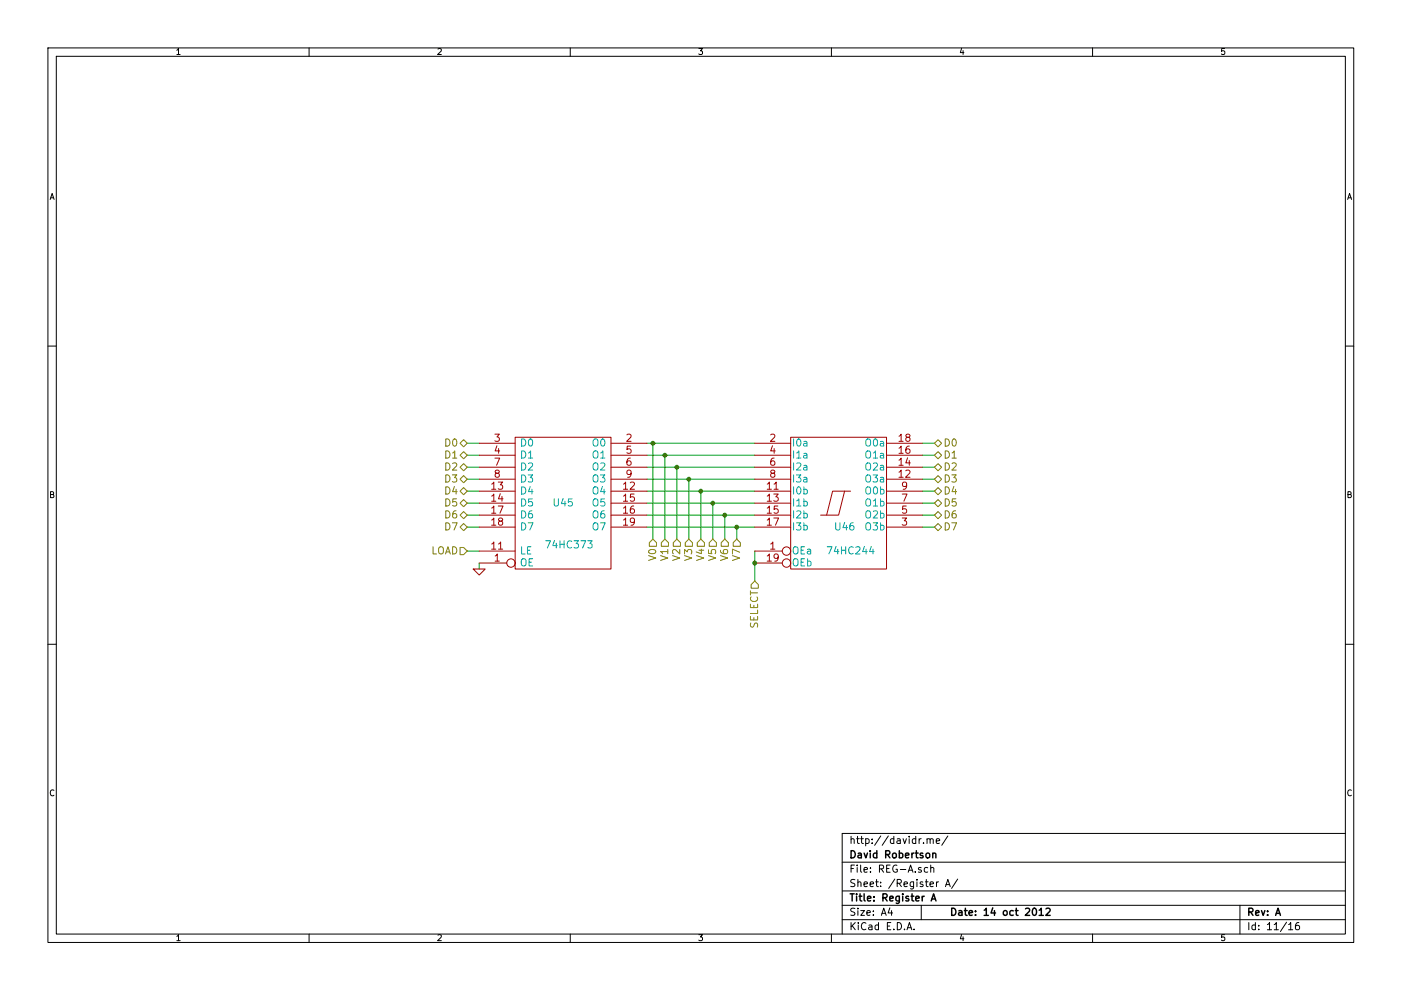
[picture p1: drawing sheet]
<svg xmlns="http://www.w3.org/2000/svg" width="297mm" height="210mm" viewBox="0 0 297 210" stroke-linecap="round" stroke-linejoin="round" font-family="sans-serif">
<g fill="none" stroke="#000" stroke-width=".21">
<path d="M10.2 10.2h276.8v189.6h-276.8zM11.9 11.9h273.3v186.1h-273.3zM37.5 10.7l.3-.4v1.3M37.5 11.6h.7M65.5 10.2v1.7M92.9 10.4l.4-.1 .3 .4-.8 .9h.8M120.9 10.2v1.7M148.2 10.3h.7l-.4 .5 .4 .1v.5l-.2 .2-.5-.2M176.3 10.2v1.7M203.9 10.2l-.3 1h.8M204.2 10.7v.9M231.6 10.2v1.7"/>
<path d="M259.6 10.3h-.6v.6l.2-.1 .4 .1v.5l-.1 .2-.5-.2M10.6 42.3l.4-1.3 .5 1.3M10.8 41.9h.6M285.7 42.3l.4-1.3 .5 1.3M285.9 41.9h.5M10.2 73.4h1.7M285.2 73.4h1.8M10.7 104.9l.6-.1v-.4l-.6-.2v1.3h.5l.2-.4-.2-.2M285.8 104.9l.5-.1 .1-.4-.6-.2v1.3h.5l.2-.4-.3-.2M10.2 136.6h1.7M285.2 136.6h1.8M11.4 167.6a.55 .55 0 0 0-.7 .1 .55 .55 0 0 0 0 .7l.4 .3 .3-.1"/>
<path d="M180.4 178l.1-.1a.36 .36 0 0 1 .6 .2v.7M180.4 177.3v1.5M181.6 177.8h.6M181.8 177.3v1.3l.4 .2M182.5 177.8h.6M182.7 177.3v1.3l.4 .2M183.5 177.9l.5-.1 .3 .3-.1 .6-.2 .1h-.5M183.5 177.8v1.5M184.9 178.7v.1M184.9 177.9v.2M186.7 177.2l-1.3 2M188.3 177.2l-1.3 2"/>
<path d="M189.5 177.9l-.4-.1-.3 .3v.6l.3 .1h.4M189.5 177.3v1.5M190.2 177.9h.6l.1 .9M190.9 178.2l-.7 .1a.3 .3 0 0 0 .2 .5h.5M191.5 177.8l.3 1 .4-1M192.8 177.3v.2M192.8 177.8v1M194.2 177.9l-.5-.1-.3 .3 .1 .6 .2 .1h.5M194.2 177.3v1.5M194.9 177.8v1M195.3 177.8l-.4 .3M195.8 178.7v.1"/>
<path d="M196.5 178l.1-.1a.36 .36 0 0 1 .6 .2v.7M196.5 177.8v1M197.2 178.1a.35 .35 0 0 1 .3-.3 .35 .35 0 0 1 .4 .3v.7M198.5 178.3l.7-.1v-.3l-.5-.1-.2 .3 .1 .7h.6M201 177.2l-1.3 2M285.2 176.7h-106.6v21.3M286.5 167.6a.55 .55 0 0 0-.7 .1 .55 .55 0 0 0 0 .7l.4 .3 .3-.1M37.5 198.6l.3-.4v1.2M37.5 199.4h.7M65.5 198v1.8M92.9 198.3l.4-.1 .3 .4-.8 .8h.8M120.9 198v1.8"/>
<path d="M148.2 198.2h.7l-.4 .5 .4 .1v.5l-.2 .1-.5-.1M176.3 198v1.8M178.6 182.8h106.6M178.6 188.9h106.6M178.6 195h106.6M178.6 191.9h106.6M180.4 195.6v1.5M180.4 184.2h.5M180.7 196.3l.6 .8M181.2 183.4h-.8v1.5M181.3 192.6h-.6l-.3 .3 .1 .3 .7 .3v.5l-.3 .1-.5-.1M181.3 186.5h-.6l-.3 .3 .1 .3 .7 .3v.5l-.3 .1-.5-.1"/>
<path d="M181.3 195.6l-.9 .9M181.7 183.4v.2M181.7 183.9v1M181.9 192.6v.1M181.9 187.1l.1-.1a.36 .36 0 0 1 .5 .2v.8M181.9 186.5v1.5M181.9 193.1v1M182 195.6v.2M182 196.1v1M182.5 183.4v1.3l.2 .2M182.5 193.1h.8l-.8 1h.8M183.2 184.4l.7-.1-.1-.3-.4-.1-.2 .3 .1 .7h.5"/>
<path d="M183.2 187.5l.7-.1-.1-.4h-.4l-.2 .2 .1 .7h.5M183.6 195.8a.72 .72 0 0 0-1 .5 .72 .72 0 0 0 .7 .8l.3-.1M183.8 193.6l.7-.2v-.3h-.5l-.2 .2 .1 .7h.6M184.2 196.2h.6l.1 .9M184.5 187.5l.7-.1-.1-.4h-.4l-.2 .2 .1 .7h.5M184.6 184.8v.1M184.6 184v.2M184.9 196.5l-.7 .1a.3 .3 0 0 0 .2 .5h.5M185.2 194v.1M185.2 193.1v.2M185.6 187h.6M185.9 186.5v1.3l.3 .2"/>
<path d="M186.3 196.2l-.5-.1-.3 .3 .1 .6 .2 .1h.5M186.3 195.6v1.5M186.5 184.2h.7l.2-.3-.1-.3-.3-.2h-.5v1.5M186.7 187.9v.1M186.7 187v.2M186.8 184.2l.6 .7M186.9 194.1l.5-1.5 .5 1.5M187 193.6h.7M188 184.2h.5M188.1 196.3h.5M188.7 192.5l-.4 1.1h1M188.7 183.4h-.7v1.5h.7"/>
<path d="M188.9 195.6h-.8v1.5h.8M189 193.1v1M189.5 197v.1M189.7 186.4l-1.3 2M190.2 183.5a.7 .7 0 0 0-.9 .7 .7 .7 0 0 0 .9 .6v-.5h-.3M190.2 187.3l.8-.1 .1-.2-.1-.4-.2-.1h-.6v1.5M190.2 195.6a.77 .77 0 0 1 .9 .8 .77 .77 0 0 1-.9 .7zM190.6 187.3l.5 .7M190.9 184.4h1.1M191.7 187.5l.7-.1-.1-.4h-.4l-.2 .2v.7h.6M191.8 197v.1M192.3 197.1l.5-1.5 .5 1.5"/>
<path d="M192.4 196.7h.8M192.6 184.9l.5-1.5 .5 1.5M192.7 184.5h.7M193.7 187v1.2l-.3 .3-.4-.1M193.7 187h-.4l-.3 .3v.6l.3 .1 .4-.1M193.8 197v.1M194.1 184.8v.1M194.4 186.5v.1M194.4 187v1M195.3 184l-.4-.1-.2 .3 .1 .2 .5 .1v.4h-.6M195.3 191.9v3.1M195.7 187h-.4l-.2 .2v.2l.6 .2v.3h-.6"/>
<path d="M196.2 187h.6M196.4 186.5v1.3l.4 .2M196.7 184l-.4-.1-.3 .3v.6l.3 .1h.4M197.2 187.5l.7-.1-.1-.4h-.4l-.2 .2 .1 .7h.5M197.3 184.1l.1-.1a.36 .36 0 0 1 .6 .2v.7M197.3 183.4v1.5M198.6 187v1M199 187l-.4 .3M200.5 188l.5-1.5 .5 1.5M200.6 187.6h.7M203 186.4l-1.2 2M203.9 198.1l-.3 .9h.8"/>
<path d="M204.2 198.6v.8M231.6 198v1.8M259.6 198.2h-.6v.6l.2-.1 .4 .1v.5l-.1 .1-.5-.1M262.9 191.9v6.1M264.8 195.6v1.5M266.2 196.2l-.5-.1-.3 .3 .1 .6 .2 .1h.5M266.2 195.6v1.5M266.9 197v.1M266.9 196.2v.1M268.7 196l.5-.4v1.5M268.7 197.1h.9M270.2 196l.4-.4v1.5"/>
<path d="M270.2 197.1h.8M272.8 195.5l-1.3 2M273.2 196l.5-.4v1.5M273.2 197.1h.9M275.4 195.6l-.4 .1a.99 .99 0 0 0 0 1.4l.5-.1v-.5l-.3-.3-.4 .1-.1 .2"/>
</g>
<g fill="none" stroke="#000" stroke-width=".3">
<path d="M180.2 189.5h.9M180.4 180.4a.77 .77 0 0 1 .9 .7 .77 .77 0 0 1-.9 .8zM180.7 189.5v1.5M181.6 189.5v.2M181.6 190v1M182 180.9h.5l.1 1M182.1 190h.6M182.3 189.5v1.3l.4 .2M182.6 181.3l-.6 .1a.3 .3 0 0 0 .1 .5l.5-.1M183.2 189.5v1.3l.2 .2M183.2 180.9l.4 1 .3-1M183.9 190.5l.8-.1-.1-.3-.4-.1-.3 .2 .1 .8h.6"/>
<path d="M184.5 180.4v.1M184.5 180.9v1M185.3 190.9v.1M185.3 190.1v.1M185.9 180.9h-.4l-.3 .3v.6l.3 .1 .4-.1M185.9 180.4v1.5M187.2 190.3l.7-.1 .2-.2-.1-.3-.2-.2h-.6v1.5M187.6 190.3l.5 .7M187.8 181.2l.7-.1 .2-.2-.1-.4-.2-.1h-.6v1.5M188.2 181.2l.5 .7M188.6 190.5l.8-.1-.1-.3-.4-.1-.3 .2 .1 .8h.6M189.4 180.9h.3l.3 .3v.4l-.3 .3-.5-.3z"/>
<path d="M190.7 190v1.3l-.3 .2h-.4M190.7 190.1l-.5-.1-.3 .3 .1 .6 .2 .1h.5M190.7 180.9h.4l.3 .3-.1 .6-.2 .1-.4-.1M190.7 180.4v1.5M191.4 189.5v.2M191.4 190v1M192 181.4l.7-.1-.1-.4h-.4l-.2 .2v.7h.6M192.6 190.1l-.3-.1-.3 .2 .1 .2 .5 .2v.4h-.6M193.2 190h.6M193.3 180.9v1M193.4 189.5v1.3l.4 .2M193.8 180.9l-.5 .3"/>
<path d="M194.1 180.9h.6M194.2 190.5l.7-.1-.1-.3-.4-.1-.2 .2v.8h.6M194.3 180.4v1.3l.4 .2M195.5 190v1M195.7 180.9h-.4l-.2 .2v.2l.6 .2v.3h-.6M196 190l-.5 .3M196.4 181l.2-.1 .5 .1v.8l-.3 .1-.4-.1zM197.4 191l.5-1.5 .6 1.5M197.6 190.6h.7M197.8 181v-.1a.36 .36 0 0 1 .6 .2v.8M197.8 180.9v1M201.8 192.6a.77 .77 0 0 1 .9 .7 .77 .77 0 0 1-.9 .8z"/>
<path d="M203.3 193.1h.6l.1 1M204 193.4l-.7 .2a.3 .3 0 0 0 .2 .5l.5-.1M204.5 193.1h.6M204.7 192.6v1.3l.4 .2M205.5 193.6l.7-.2-.1-.3h-.4l-.2 .2v.7h.6M206.8 194v.1M206.8 193.1v.2M208.7 193l.4-.4v1.5M208.7 194.1h.9M210.5 192.5l-.4 1.1h1M210.8 193.1v1M212.9 193.1h.3l.3 .3v.4l-.3 .3-.5-.3z"/>
<path d="M214.8 193.1h-.4l-.3 .3 .1 .6 .2 .1 .4-.1M215.3 193.1h.5M215.5 192.6v1.3l.3 .2M217.4 192.7l.6-.1 .3 .4-.9 1.1h.9M219 192.7l.3-.1a.81 .81 0 0 1 .5 .7 .81 .81 0 0 1-.5 .8l-.3-.1-.1-.5zM220.3 193l.5-.4v1.5M220.3 194.1h.9M221.8 192.7l.6-.1 .3 .4-1 1.1h1M264.8 193.4l.7-.1 .2-.2-.1-.4-.2-.1h-.6v1.5M265.2 193.4l.5 .7M266.2 193.6l.8-.2-.1-.3h-.5l-.2 .2 .1 .7h.6M267.5 193.1l.3 1 .4-1"/>
<path d="M268.8 194v.1M268.8 193.1v.2M270.5 194.1l.5-1.5 .5 1.5M270.6 193.6h.7"/>
</g>
<path d="M195.6 99.1h2.5M195.6 96.5h2.5M195.6 94h2.5M99.1 116.8h2.5M101.6 119.4v1.3M195.6 111.8h2.5M195.6 109.2h2.5M195.6 106.7h2.5M195.6 104.1h2.5M195.6 101.6h2.5" fill="none" stroke="#00a000" stroke-width=".21"/>
<circle cx="153.7" cy="109.2" r=".41" fill="#00a000"/>
<g fill="none" stroke="#00a000" stroke-width=".21">
<path d="M153.7 109.2v5.1"/>
<circle cx="153.7" cy="109.2" r=".41"/>
</g>
<circle cx="148.6" cy="104.1" r=".41" fill="#00a000"/>
<g fill="none" stroke="#00a000" stroke-width=".21">
<path d="M148.6 104.1v10.2"/>
<circle cx="148.6" cy="104.1" r=".41"/>
</g>
<circle cx="143.5" cy="99.1" r=".41" fill="#00a000"/>
<g fill="none" stroke="#00a000" stroke-width=".21">
<path d="M143.5 99.1v15.2"/>
<circle cx="143.5" cy="99.1" r=".41"/>
</g>
<circle cx="138.4" cy="94" r=".41" fill="#00a000"/>
<g fill="none" stroke="#00a000" stroke-width=".21">
<path d="M137.2 94h22.8M137.2 96.5h22.8M137.2 99.1h22.8M138.4 94v20.3M141 96.5v17.8M137.2 101.6h22.8M137.2 104.1h22.8M137.2 106.7h22.8M137.2 109.2h22.8M137.2 111.8h22.8"/>
<circle cx="138.4" cy="94" r=".41"/>
</g>
<circle cx="141" cy="96.5" r=".41" fill="#00a000"/>
<g fill="none" stroke="#00a000" stroke-width=".21">
<path d="M146.1 101.6v12.7"/>
<circle cx="141" cy="96.5" r=".41"/>
</g>
<circle cx="146" cy="101.6" r=".41" fill="#00a000"/>
<g fill="none" stroke="#00a000" stroke-width=".21">
<path d="M151.1 106.7v7.6"/>
<circle cx="146" cy="101.6" r=".41"/>
</g>
<circle cx="151.1" cy="106.7" r=".41" fill="#00a000"/>
<g fill="none" stroke="#00a000" stroke-width=".21">
<path d="M156.2 111.8v2.5"/>
<circle cx="151.1" cy="106.7" r=".41"/>
</g>
<circle cx="156.2" cy="111.8" r=".41" fill="#00a000"/>
<g fill="none" stroke="#00a000" stroke-width=".21">
<path d="M99.1 94h2.5M99.1 96.5h2.5M99.1 99.1h2.5M99.1 101.6h2.5M99.1 104.1h2.5M99.1 106.7h2.5M99.1 109.2h2.5M99.1 111.8h2.5M160 116.8v6.4"/>
<circle cx="156.2" cy="111.8" r=".41"/>
</g>
<circle cx="160" cy="119.4" r=".41" fill="#00a000"/>
<circle cx="160" cy="119.4" r=".41" fill="none" stroke="#00a000" stroke-width=".21"/>
<g fill="none" stroke="#808000" stroke-width=".21">
<path d="M94.5 93.1a.77 .77 0 0 1 .9 .7 .77 .77 0 0 1-.9 .8zM94.5 95.6a.77 .77 0 0 1 .9 .8 .77 .77 0 0 1-.9 .7zM94.5 98.1a.77 .77 0 0 1 .9 .8 .77 .77 0 0 1-.9 .8zM96 96l.4-.4v1.5M96 98.3l.5-.2 .4 .5-1 1.1h1M96 97.1h.9M96.1 93.2l.2-.1a.81 .81 0 0 1 .6 .7 .81 .81 0 0 1-.6 .8l-.2-.1-.1-.5zM98.3 93.2l.8 .8-.8 .7-.8-.7zM98.3 95.8l.8 .7-.8 .8-.8-.8zM98.3 98.3l.8 .8-.8 .7-.8-.7zM198.1 94l.8-.8 .7 .8-.7 .7zM198.1 96.5l.8-.7 .7 .7-.7 .8z"/>
<path d="M198.1 99.1l.8-.8 .7 .8-.7 .7zM200.4 93.1a.77 .77 0 0 1 .9 .7 .77 .77 0 0 1-.9 .8zM200.4 95.6a.77 .77 0 0 1 .9 .8 .77 .77 0 0 1-.9 .7zM200.4 98.1a.77 .77 0 0 1 .9 .8 .77 .77 0 0 1-.9 .8zM201.9 96l.4-.4v1.5M201.9 98.3l.5-.2 .3 .5-.9 1.1h.9M201.9 97.1h.8M202.1 93.1h.1a.81 .81 0 0 1 .6 .7 .81 .81 0 0 1-.6 .8 .98 .98 0 0 1-.1-1.5zM91.8 115.9v1.5h.8M93.2 116a.5 .5 0 0 1 .5 0 .5 .5 0 0 1 .3 .4v.8l-.4 .2a.53 .53 0 0 1-.6-.5v-.5zM94.5 117.4l.5-1.5 .5 1.5M94.5 100.7a.77 .77 0 0 1 .9 .7 .77 .77 0 0 1-.9 .8z"/>
<path d="M94.5 103.2a.77 .77 0 0 1 .9 .8 .77 .77 0 0 1-.9 .7zM94.5 105.8a.77 .77 0 0 1 .9 .7 .77 .77 0 0 1-.9 .8zM94.5 108.3a.77 .77 0 0 1 .9 .8 .77 .77 0 0 1-.9 .7zM94.5 110.8a.77 .77 0 0 1 .9 .8 .77 .77 0 0 1-.9 .8zM94.6 117h.7M95.9 100.7h1l-.6 .6 .5 .1v.7l-.3 .1-.6-.1M95.9 110.8h1l-.6 1.6M96 115.9a.77 .77 0 0 1 .9 .8 .77 .77 0 0 1-.9 .7zM96.3 103.1l-.3 1.1h.9M96.7 108.3l-.4 .1a.99 .99 0 0 0 0 1.4l.5-.1 .1-.5-.4-.3-.4 .1-.1 .2M96.7 103.7v1M96.8 105.8h-.8v.7l.2-.2 .5 .1 .2 .3-.1 .5-.3 .1-.5-.1"/>
<path d="M97.5 116.1h.8l.8 .7-.8 .8h-.8zM98.3 100.8l.8 .8-.8 .8-.8-.8zM98.3 103.4l.8 .7-.8 .8-.8-.8zM98.3 105.9l.8 .8-.8 .7-.8-.7zM98.3 108.5l.8 .7-.8 .8-.8-.8zM98.3 111l.8 .8-.8 .7-.8-.7zM137.5 117.8l1.5 .5-1.5 .5M137.7 116.7a.81 .81 0 0 1 1.3 .3 .86 .86 0 0 1-.8 .4 .86 .86 0 0 1-.7-.5zM138.4 114.3l.8 .8v.7h-1.5v-.7zM140.1 117.8l1.5 .5-1.5 .5M141 114.3l.7 .8v.7h-1.5v-.7zM141.6 116.9h-1.5l.4 .5"/>
<path d="M141.6 116.5v.9M142.6 117.8l1.5 .5-1.5 .5M142.7 115.1l.8-.8 .8 .8v.7h-1.6zM144.1 116.5v.9l-1.1-.9-.4 .3 .1 .6M145.1 117.8l1.6 .5-1.6 .5M145.1 117.4v-.9l.6 .5 .2-.4h.6l.2 .2-.2 .6M146.1 114.3l.7 .8v.7h-1.5v-.7zM147.7 117.8l1.5 .5-1.5 .5M148.2 116.7h1M148.6 114.3l.8 .8v.7h-1.6v-.7zM148.7 116.4v1l-1.1-.4M150.2 117.8l1.5 .5-1.5 .5"/>
<path d="M150.2 116.6v.7l.8 .1-.2-.2 .1-.5 .2-.2 .5 .1 .1 .2-.1 .6M151.1 114.3l.8 .8v.7h-1.5v-.7zM152.8 117.8l1.5 .5-1.5 .5M152.8 116.7v.4a.99 .99 0 0 0 1.5 0l-.1-.5-.6-.1-.3 .3 .1 .4 .2 .2M153.7 114.3l.7 .8v.7h-1.5v-.7zM155.3 117.8l1.5 .5-1.5 .5M155.4 115.1l.8-.8 .8 .8v.7h-1.6zM156.8 117.1l-1.5-.7v1M198.1 101.6l.8-.8 .7 .8-.7 .8zM198.1 104.1l.8-.7 .7 .7-.7 .8zM198.1 106.7l.8-.8 .7 .8-.7 .7zM198.1 109.2l.8-.7 .7 .7-.7 .8z"/>
<path d="M198.1 111.8l.8-.8 .7 .8-.7 .7zM200.4 100.7a.77 .77 0 0 1 .9 .7 .77 .77 0 0 1-.9 .8zM200.4 103.2a.77 .77 0 0 1 .9 .8 .77 .77 0 0 1-.9 .7zM200.4 105.8a.77 .77 0 0 1 .9 .7 .77 .77 0 0 1-.9 .8zM200.4 108.3a.77 .77 0 0 1 .9 .8 .77 .77 0 0 1-.9 .7zM200.4 110.8a.77 .77 0 0 1 .9 .8 .77 .77 0 0 1-.9 .8zM201.8 100.7h.9l-.5 .6 .5 .1v.7l-.3 .1-.6-.1M201.8 110.8h1l-.6 1.6M202.2 103.1l-.3 1.1h.9M202.6 108.3l-.4 .1a.99 .99 0 0 0 0 1.4l.5-.1v-.5l-.3-.3-.4 .1-.1 .2M202.6 103.7v1M202.7 105.8h-.8v.7l.2-.2 .5 .1 .1 .3v.5l-.3 .1-.5-.1"/>
<path d="M159.1 130.7v.7h1.5v-.7M159.1 128.1v.7h1.5v-.7M159.1 125.3v.8M159.1 125.7h1.5M159.2 132.1l-.1 .6 .3 .3 .4-.2 .2-.6h.5l.1 .2v.6M159.3 126.6a.72 .72 0 0 0 .5 1 .72 .72 0 0 0 .8-.7l-.1-.3M159.8 128.3v.5M159.8 130.9v.5M160 123.2l.8 .8v.7h-1.5v-.7zM160.6 129.3v.8h-1.5"/>
</g>
<g fill="none" stroke="#a00000" stroke-width=".21">
<path d="M101.6 94h7.6M101.6 96.5h7.6M101.6 99.1h7.6M104.9 92h1l-.5 .6 .4 .2v.6l-.2 .2-.7-.2M104.9 97.1h1l-.6 1.6M105.4 94.5l-.4 1.1h.9M105.7 95.1v1M109.2 92.7h20.3v28h-20.3zM129.5 94h7.7M129.5 96.5h7.7M129.5 99.1h7.7M132.9 92.2l.6-.2 .3 .5-.9 1.1h.9"/>
<path d="M133.7 97.1l-.5 .1a.99 .99 0 0 0 0 1.5l.5-.2 .1-.5-.3-.3-.4 .1-.2 .2M133.7 94.6h-.7l-.1 .7 .2-.1 .6 .1 .1 .2-.1 .5-.2 .1-.6-.1M160 94h7.6M160 96.5h7.6M160 99.1h7.6M163.4 92.2l.6-.2 .3 .5-1 1.1h1M163.8 94.5l-.4 1.1h1M164.1 97.1l-.4 .1a.99 .99 0 0 0 0 1.5l.5-.2 .1-.5-.3-.3-.4 .1-.2 .2M164.1 95.1v1M167.6 92.7h20.4v28h-20.4zM188 94h7.6M188 96.5h7.6"/>
<path d="M188 99.1h7.6M190.6 97.6l.5-.5v1.6M190.6 95l.5-.4v1.5M190.6 92.5l.5-.5v1.6M190.6 98.7h.9M190.6 96.1h.9M190.6 93.6h.9M192 99.8l.6-.1 .3 .4-.9 1.1h.9M192.4 92.7l-.4-.3 .1-.2 .3-.2 .4 .1 .1 .3v.2l-.7 .2-.2 .2 .1 .4 .3 .2h.2l.3-.3v-.3l-.3-.3M192.4 97.1l-.4 1h1M192.8 94.6l-.4 .1a.99 .99 0 0 0 0 1.4l.5-.1v-.5l-.3-.3-.4 .1-.2 .2M192.8 97.6v1.1"/>
<path d="M101.6 119.4h5.8M101.6 101.6h7.6M101.6 116.8h7.6M101.6 104.1h7.6M101.6 106.7h7.6M101.6 109.2h7.6M101.6 111.8h7.6M104.2 115.3l.5-.4v1.5M104.2 102.6l.5-.4v1.5M104.2 105.2l.5-.5v1.6M104.2 107.7l.5-.4v1.5M104.2 110.3l.5-.5v1.6"/>
<path d="M104.2 116.4h.9M104.2 103.7h.9M104.2 106.3h.9M104.2 108.8h.9M104.2 111.4h.9M105 117.9l.4-.5v1.6M105 119h.9M105.3 100.3l-.3-.2 .1-.3 .2-.1h.4l.2 .3-.1 .2-.7 .2-.1 .2 .1 .5 .2 .1h.3l.3-.3v-.3l-.3-.3M105.6 102.2h1l-.5 .6 .4 .1v.7l-.2 .1-.7-.1M105.6 107.3h1.1l-.7 1.5M105.7 115.3l.4-.4v1.5M105.7 116.4h.9"/>
<path d="M106 110.5l-.3-.3 .1-.2 .2-.2 .4 .1 .2 .2-.1 .2-.7 .3-.1 .2 .1 .4 .2 .2h.3l.3-.3v-.3l-.3-.3M106.1 104.7l-.4 1.1h1M106.4 105.3v1M129.5 101.6h7.7M129.5 104.1h7.7M129.5 106.7h7.7M129.5 109.2h7.7M129.5 111.8h7.7M132.2 102.6l.4-.4v1.5M132.2 105.2l.4-.5v1.6M132.2 107.7l.4-.4v1.5M132.2 110.3l.4-.5v1.6"/>
<path d="M132.2 103.7h.9M132.2 106.3h.9M132.2 108.8h.9M132.2 111.4h.9M133.6 102.4l.6-.2 .3 .4-.9 1.1h.9M133.8 100.3l-.3 .3h-.4l-.2-.3 .2-.6h.4l.2 .1a1.16 1.16 0 0 1-.2 1.3l-.4 .1M134.4 107.3l-.5 .1a.99 .99 0 0 0 0 1.4l.5-.1 .1-.5-.3-.3-.4 .1-.2 .2M134.4 104.7h-.7l-.1 .8 .3-.2 .5 .1 .1 .2-.1 .5-.2 .2-.6-.2M134.5 110.5l-.3 .3-.4-.1-.2-.2 .2-.6 .4-.1 .2 .2a1.16 1.16 0 0 1-.2 1.3l-.4 .1M160 119.4h5.9M160 101.6h7.6M160 116.8h5.9"/>
<path d="M160 104.1h7.6M160 106.7h7.6M160 109.2h7.6M160 111.8h7.6M162.7 102.6l.4-.4v1.5M162.7 105.2l.4-.5v1.6M162.7 107.7l.4-.4v1.5M162.7 110.3l.4-.5v1.6M162.7 117.9l.4-.5v1.6M162.7 119h.9M162.7 103.7h.9M162.7 106.3h.9"/>
<path d="M162.7 108.8h.9M162.7 111.4h.9M163.4 115.3l.5-.4v1.5M163.4 116.4h.9M163.7 100.3l-.3-.2 .1-.3 .2-.1h.4l.2 .3-.1 .2-.6 .2-.2 .2 .1 .5 .2 .1h.3l.3-.3v-.3l-.3-.3M164.1 104.7h.9l-.5 .6 .4 .2v.6l-.2 .2-.6-.2M164.1 109.8h1l-.7 1.6M164.1 102.6l.5-.4v1.5M164.1 103.7h.9M164.9 107.3h-.7l-.1 .7 .2-.1 .5 .1 .2 .2-.1 .5-.2 .1-.6-.1M165 118.1l-.3 .3-.4-.1-.2-.2 .2-.6 .4-.1 .2 .2a1.16 1.16 0 0 1-.2 1.3l-.4 .1M179.1 104.1l-1.3 5.1h-2.5"/>
<path d="M180.3 104.1h-3.8l-1.2 5.1h-1.3M188 101.6h7.6M188 104.1h7.6M188 106.7h7.6M188 109.2h7.6M188 111.8h7.6M190.6 100.1l.5-.4v1.5M190.6 101.2h.9M191.3 109.8h.9l-.5 .6 .5 .2v.6l-.3 .2-.6-.2M191.3 104.7h1l-.7 1.6M192.2 107.3h-.8l-.1 .7 .3-.1 .5 .1 .1 .2v.5l-.3 .1-.6-.1M192.2 102.9l-.3 .2h-.4l-.2-.2 .2-.6 .4-.1 .3 .2a1.16 1.16 0 0 1-.3 1.3h-.4"/>
<path d="M100.3 120.7h2.6l-1.3 1.2z"/>
<circle cx="108.3" cy="119.4" r=".89"/>
<circle cx="166.8" cy="116.8" r=".89"/>
<circle cx="166.8" cy="119.4" r=".89"/>
</g>
<g fill="none" stroke="#00a0a0" stroke-width=".21">
<path d="M110.6 93.1a.77 .77 0 0 1 .9 .7 .77 .77 0 0 1-.9 .8zM110.6 95.6a.77 .77 0 0 1 .9 .8 .77 .77 0 0 1-.9 .7zM110.6 98.1a.77 .77 0 0 1 .9 .8 .77 .77 0 0 1-.9 .8zM112 96l.5-.4v1.5M112 98.3l.6-.2 .3 .5-.9 1.1h.9M112 97.1h.9M112.2 93.2l.2-.1a.81 .81 0 0 1 .5 .7 .81 .81 0 0 1-.5 .8l-.2-.1-.2-.5zM125.8 93.3a.5 .5 0 0 1 .6-.2 .5 .5 0 0 1 .4 .5l-.1 .8-.3 .2a.53 .53 0 0 1-.6-.5zM125.8 95.8a.5 .5 0 0 1 .6-.2 .5 .5 0 0 1 .4 .5l-.1 .8-.3 .2a.53 .53 0 0 1-.6-.5zM125.8 98.4a.5 .5 0 0 1 .6-.3 .5 .5 0 0 1 .4 .6l-.1 .8-.3 .2a.53 .53 0 0 1-.6-.5zM127.4 96l.4-.4v1.5M127.4 98.3l.5-.2 .3 .5-.9 1.1h.9"/>
<path d="M127.4 97.1h.8M127.5 93.2l.2-.1a.81 .81 0 0 1 .6 .7 .81 .81 0 0 1-.6 .8l-.2-.1-.1-.5zM168.2 93.1v1.5M168.2 95.6v1.5M168.2 98.1v1.6M168.9 96l.5-.4v1.5M168.9 98.3l.6-.2 .3 .5-.9 1.1h.9M168.9 97.1h.9M169.1 93.2l.2-.1a.81 .81 0 0 1 .5 .7 .81 .81 0 0 1-.5 .8l-.2-.1-.2-.5zM170.4 93.6h.6l.1 1M170.4 96.2h.6l.1 .9M170.4 98.7h.6l.1 1"/>
<path d="M171.1 94l-.7 .1a.3 .3 0 0 0 .2 .5l.5-.1M171.1 96.5l-.7 .1a.3 .3 0 0 0 .2 .5h.5M171.1 99l-.7 .2a.3 .3 0 0 0 .2 .5l.5-.1M183.8 98.2a.5 .5 0 0 1 .5 0 .5 .5 0 0 1 .3 .5l-.1 .8-.3 .2a.53 .53 0 0 1-.6-.5v-.5zM183.8 95.7a.5 .5 0 0 1 .5-.1 .5 .5 0 0 1 .3 .5l-.1 .8-.3 .2a.53 .53 0 0 1-.6-.5v-.5zM183.8 93.1a.5 .5 0 0 1 .5 0 .5 .5 0 0 1 .3 .5l-.1 .8-.3 .2a.53 .53 0 0 1-.6-.5v-.5zM185.2 98.3l.6-.2 .3 .5-1 1.1h1M185.2 96l.4-.4v1.5M185.2 97.1h.9M185.4 93.1h.1a.81 .81 0 0 1 .6 .7 .81 .81 0 0 1-.6 .8 .98 .98 0 0 1-.1-1.5zM186.7 98.7h.6l.1 1M186.7 96.2h.6l.1 .9"/>
<path d="M186.7 93.6h.6l.1 1M187.4 99l-.7 .2a.3 .3 0 0 0 .1 .5l.6-.1M187.4 96.5l-.7 .1a.3 .3 0 0 0 .1 .5h.6M187.4 94l-.7 .1a.3 .3 0 0 0 .1 .5l.6-.1M110.6 118.7a.5 .5 0 0 1 .6-.2 .5 .5 0 0 1 .3 .5v.8l-.3 .2a.53 .53 0 0 1-.7-.5zM110.6 100.7a.77 .77 0 0 1 .9 .7 .77 .77 0 0 1-.9 .8zM110.6 115.9v1.5h.7M110.6 103.2a.77 .77 0 0 1 .9 .8 .77 .77 0 0 1-.9 .7zM110.6 105.8a.77 .77 0 0 1 .9 .7 .77 .77 0 0 1-.9 .8zM110.6 108.3a.77 .77 0 0 1 .9 .8 .77 .77 0 0 1-.9 .7zM110.6 110.8a.77 .77 0 0 1 .9 .8 .77 .77 0 0 1-.9 .8zM111.8 116.7h.5"/>
<path d="M112 100.7h.9l-.5 .6 .5 .1v.7l-.3 .1-.6-.1M112 110.8h1l-.7 1.6M112.2 119.2h.5M112.4 103.1l-.4 1.1h1M112.6 115.9h-.8v1.5h.8M112.8 108.3l-.5 .1a.99 .99 0 0 0 0 1.4l.6-.1v-.5l-.3-.3-.4 .1-.2 .2M112.8 103.7v1M112.9 105.8h-.8l-.1 .7 .3-.2 .5 .1 .1 .3v.5l-.3 .1-.6-.1M112.9 118.5h-.7v1.5h.7M115.7 114.7h1l-.6 1.5M117.5 105.8v1.2l.3 .3h.3l.3-.3v-1.2M117.6 114.6l-.4 1.1h1"/>
<path d="M117.9 115.2v1M118.7 114.7v1.5M118.7 115.4h.9M119.4 105.7l-.4 1.1h1M119.6 114.7v1.5M119.8 106.3v1M121.2 114.8a.72 .72 0 0 0-1 .5 .72 .72 0 0 0 .7 .9l.3-.1M121.3 105.8h-.8v.7l.2-.2 .5 .1 .2 .3-.1 .5-.2 .1-.6-.1M121.7 114.7h1l-.6 .5 .5 .2v.7l-.2 .1-.7-.1M123.2 114.7h1l-.7 1.5M124.6 114.7h1l-.6 .5 .5 .2v.7l-.3 .1-.6-.1M125.8 100.9a.5 .5 0 0 1 .6-.2 .5 .5 0 0 1 .4 .5l-.1 .8-.3 .2a.53 .53 0 0 1-.6-.5z"/>
<path d="M125.8 103.5a.5 .5 0 0 1 .6-.3 .5 .5 0 0 1 .4 .5l-.1 .8-.3 .2a.53 .53 0 0 1-.6-.5zM125.8 106a.5 .5 0 0 1 .6-.2 .5 .5 0 0 1 .4 .5l-.1 .8-.3 .2a.53 .53 0 0 1-.6-.5zM125.8 108.5a.5 .5 0 0 1 .6-.2 .5 .5 0 0 1 .4 .5l-.1 .8-.3 .2a.53 .53 0 0 1-.6-.5zM125.8 111.1a.5 .5 0 0 1 .6-.3 .5 .5 0 0 1 .4 .6l-.1 .8-.3 .2a.53 .53 0 0 1-.6-.5zM127.3 100.7h.9l-.5 .6 .5 .1v.7l-.3 .1-.6-.1M127.3 110.8h1l-.6 1.6M127.7 103.1l-.3 1.1h.9M128.1 108.3l-.4 .1a.99 .99 0 0 0 0 1.4l.5-.1v-.5l-.3-.3-.4 .1-.1 .2M128.1 103.7v1M128.2 105.8h-.8v.7l.2-.2 .5 .1 .1 .3v.5l-.3 .1-.5-.1M168.2 116.2a.5 .5 0 0 1 .6-.3 .5 .5 0 0 1 .4 .5l-.1 .8-.3 .2a.53 .53 0 0 1-.6-.5zM168.2 118.7a.5 .5 0 0 1 .6-.2 .5 .5 0 0 1 .4 .5l-.1 .8-.3 .2a.53 .53 0 0 1-.6-.5z"/>
<path d="M168.2 100.7v1.5M168.2 103.2v1.5M168.2 105.8v1.5M168.2 108.3v1.5M168.2 110.8v1.6M168.9 100.7h.9l-.5 .6 .4 .1v.7l-.2 .1-.6-.1M168.9 110.8h.9l-.5 .6 .4 .2v.6l-.2 .2-.6-.2M168.9 106.2l.5-.4v1.5M168.9 108.5l.6-.2 .3 .4-.9 1.1h.9M168.9 107.3h.9M169.1 103.4l.2-.2a.81 .81 0 0 1 .5 .8 .81 .81 0 0 1-.5 .7l-.2-.1-.2-.4zM169.8 119.2h.6"/>
<path d="M169.8 116.7h.6M170.4 101.3h.6l.1 .9M170.4 103.8l.5-.1 .3 .3-.1 .6-.2 .1h-.5M170.4 106.3h.5l.3 .3-.1 .6-.2 .1-.5-.1M170.4 108.9l.5-.1 .3 .3-.1 .6-.2 .1h-.5M170.4 111.4h.5l.3 .3-.1 .5-.2 .2-.5-.1M170.4 103.2v1.5M170.4 105.8v1.5M170.4 108.3v1.5M170.4 110.8v1.6M170.6 115.9h-.8v1.5h.8M170.6 118.5h-.8v1.5h.8"/>
<path d="M171.1 101.6l-.7 .1a.3 .3 0 0 0 .2 .5l.5-.1M171.2 116.5h.6l.1 .9M171.2 119h.5l.3 .3-.1 .6-.2 .1-.5-.1M171.2 118.5v1.5M171.9 116.8l-.7 .1a.3 .3 0 0 0 .2 .5h.5M175.4 115.9h1l-.7 1.5M177.2 110.8v1.3l.3 .3h.3l.3-.3v-1.3M177.3 115.8l-.4 1.1h1M177.6 116.4v1M178.4 116.7h.9M178.4 115.9v1.5M179.1 110.8l-.4 1.1h1"/>
<path d="M179.3 115.9v1.5M179.5 111.4v1M180.9 110.8l-.4 .1a.99 .99 0 0 0 0 1.5l.5-.2 .1-.5-.4-.3-.4 .1-.1 .2M180.9 116.1a.72 .72 0 0 0-1 .5 .72 .72 0 0 0 .7 .8l.3-.1M181.5 116.1l.5-.2 .3 .5-.9 1h.9M183.3 115.8l-.4 1.1h1M183.6 116.4v1M183.8 110.9a.5 .5 0 0 1 .5 0 .5 .5 0 0 1 .3 .5l-.1 .8-.3 .2a.53 .53 0 0 1-.6-.5v-.5zM183.8 108.4a.5 .5 0 0 1 .5-.1 .5 .5 0 0 1 .3 .5l-.1 .8-.3 .2a.53 .53 0 0 1-.6-.5v-.5zM183.8 105.8a.5 .5 0 0 1 .5 0 .5 .5 0 0 1 .3 .5l-.1 .8-.3 .2a.53 .53 0 0 1-.6-.5v-.5zM183.8 103.3a.5 .5 0 0 1 .5 0 .5 .5 0 0 1 .3 .4l-.1 .8-.3 .2a.53 .53 0 0 1-.6-.5v-.5zM183.8 100.8a.5 .5 0 0 1 .5-.1 .5 .5 0 0 1 .3 .5l-.1 .8-.3 .2a.53 .53 0 0 1-.6-.5v-.5z"/>
<path d="M184.7 115.8l-.3 1.1h.9M185.1 116.4v1M185.1 110.8h1l-.6 .6 .5 .2v.6l-.2 .2-.7-.2M185.1 100.7h1l-.6 .6 .5 .1v.7l-.2 .1-.7-.1M185.2 108.5l.6-.2 .3 .4-1 1.1h1M185.2 106.2l.4-.4v1.5M185.2 107.3h.9M185.4 103.3l.1-.1a.81 .81 0 0 1 .6 .8 .81 .81 0 0 1-.6 .7 .98 .98 0 0 1-.1-1.4zM186.7 111.4h.4l.3 .3v.5l-.3 .2-.4-.1M186.7 108.9l.4-.1 .3 .3v.6l-.3 .1h-.4M186.7 106.3h.4l.3 .3v.6l-.3 .1-.4-.1M186.7 103.8l.4-.1 .3 .3v.6l-.3 .1h-.4"/>
<path d="M186.7 101.3h.6l.1 .9M186.7 103.2v1.5M186.7 105.8v1.5M186.7 108.3v1.5M186.7 110.8v1.6M187.4 101.6l-.7 .1a.3 .3 0 0 0 .1 .5l.6-.1"/>
</g>
</svg>
